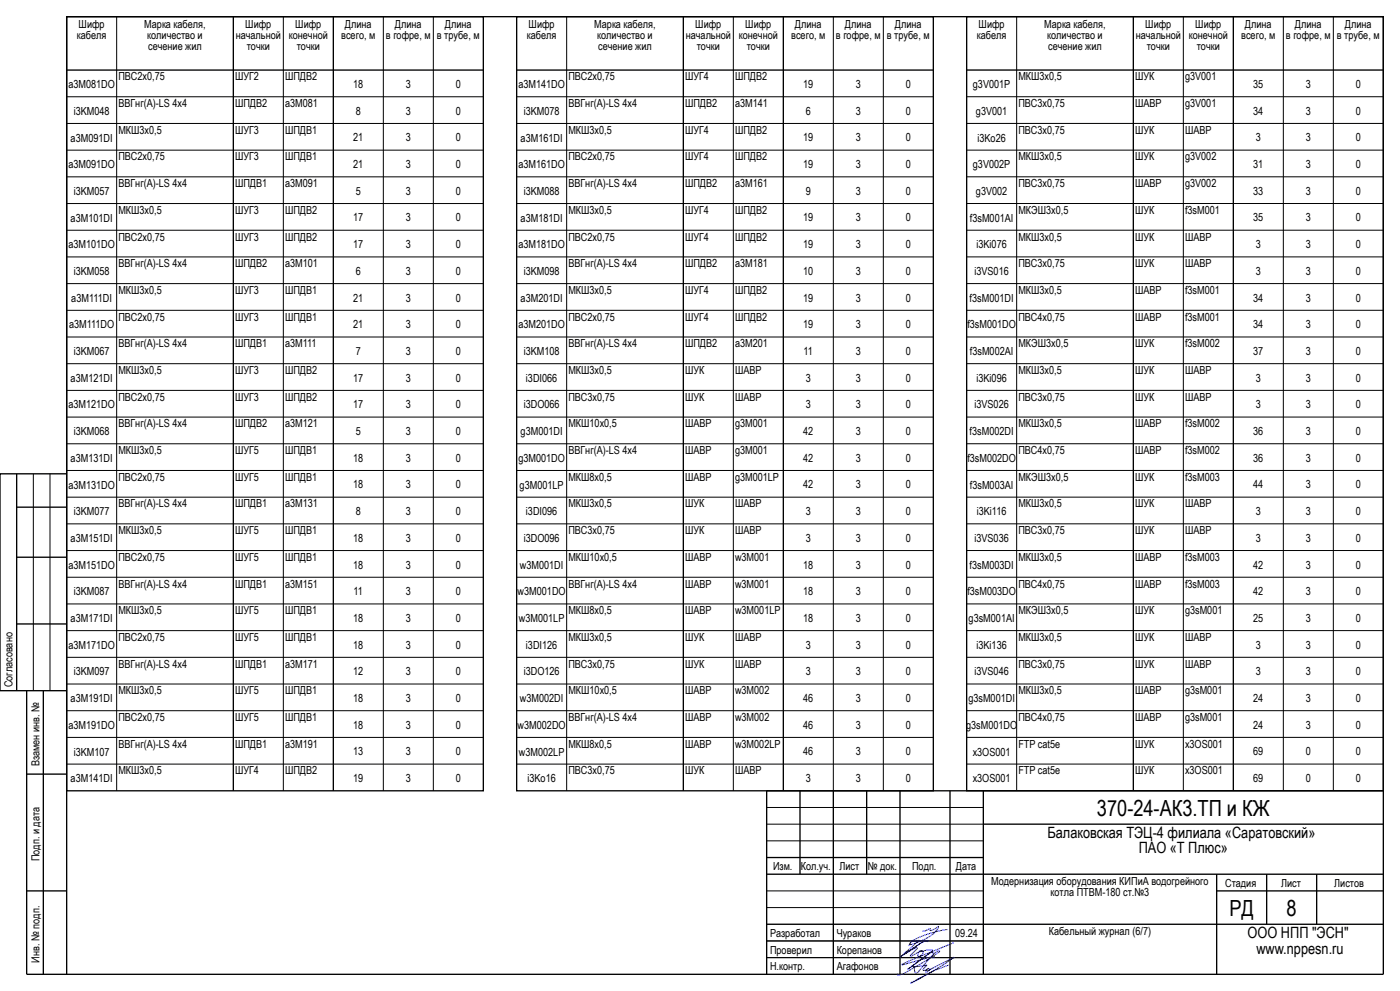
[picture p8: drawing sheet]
<svg xmlns="http://www.w3.org/2000/svg" width="420mm" height="297mm" viewBox="0 0 420 297" stroke-linecap="round" stroke-linejoin="round" font-family="sans-serif">
<defs><g id="words">
<g font-size="6.7">
<text x="329.1" y="244.6">370-24-АК3.ТП и КЖ</text>
<text x="368.8" y="274.7">РД</text>
<text x="386" y="274.6">8</text>
</g>
<g font-size="4.7">
<text x="314.2" y="251.1">Балаковская ТЭЦ-4 филиала «Саратовский»</text>
<text x="341.6" y="255.8">ПАО «Т Плюс»</text>
<text x="374.3" y="281.1">ООО НПП &quot;ЭСН&quot;</text>
<text x="376.9" y="285.8">www.nppesn.ru</text>
</g>
<g font-size="3.3">
<text x="23.1" y="11.7">кабеля</text>
<text x="23.6" y="8.4">Шифр</text>
<text x="43.3" y="8.3">Марка кабеля,</text>
<text x="44.2" y="11.6">количество и</text>
<text x="70.7" y="11.7">начальной</text>
<text x="73.6" y="8.4">Шифр</text>
<text x="86.6" y="11.7">конечной</text>
<text x="88.6" y="8.4">Шифр</text>
<text x="102.4" y="11.7">всего, м</text>
<text x="103.5" y="8.4">Длина</text>
<text x="115.8" y="11.7">в гофре, м</text>
<text x="118.5" y="8.4">Длина</text>
<text x="131.1" y="11.7">в трубе, м</text>
<text x="133.5" y="8.4">Длина</text>
<text x="158.1" y="11.7">кабеля</text>
<text x="158.6" y="8.4">Шифр</text>
<text x="178.3" y="8.3">Марка кабеля,</text>
<text x="179.2" y="11.6">количество и</text>
<text x="205.7" y="11.7">начальной</text>
<text x="208.6" y="8.4">Шифр</text>
<text x="221.6" y="11.7">конечной</text>
<text x="223.6" y="8.4">Шифр</text>
<text x="237.4" y="11.7">всего, м</text>
<text x="238.5" y="8.4">Длина</text>
<text x="250.8" y="11.7">в гофре, м</text>
<text x="253.5" y="8.4">Длина</text>
<text x="266.1" y="11.7">в трубе, м</text>
<text x="268.5" y="8.4">Длина</text>
<text x="293.1" y="11.7">кабеля</text>
<text x="293.6" y="8.4">Шифр</text>
<text x="313.3" y="8.3">Марка кабеля,</text>
<text x="314.2" y="11.6">количество и</text>
<text x="340.7" y="11.7">начальной</text>
<text x="343.6" y="8.4">Шифр</text>
<text x="356.6" y="11.7">конечной</text>
<text x="358.6" y="8.4">Шифр</text>
<text x="372.4" y="11.7">всего, м</text>
<text x="373.5" y="8.4">Длина</text>
<text x="385.8" y="11.7">в гофре, м</text>
<text x="388.5" y="8.4">Длина</text>
<text x="401.1" y="11.7">в трубе, м</text>
<text x="403.5" y="8.4">Длина</text>
<text x="44.5" y="15">сечение жил</text>
<text x="74" y="15">точки</text>
<text x="89" y="15">точки</text>
<text x="179.5" y="15">сечение жил</text>
<text x="209" y="15">точки</text>
<text x="224" y="15">точки</text>
<text x="314.5" y="15">сечение жил</text>
<text x="344" y="15">точки</text>
<text x="359" y="15">точки</text>
<text x="20.5" y="26.4">a3M081DO</text>
<text x="35.5" y="24.1">ПВС2х0,75</text>
<text x="70.5" y="24.1">ШУГ2</text>
<text x="85.5" y="24.1">ШПДВ2</text>
<text x="106" y="26.4">18</text>
<text x="121.7" y="26.4">3</text>
<text x="136.7" y="26.4">0</text>
<text x="155.5" y="26.4">a3M141DO</text>
<text x="170.5" y="24.1">ПВС2х0,75</text>
<text x="205.5" y="24.1">ШУГ4</text>
<text x="220.5" y="24.1">ШПДВ2</text>
<text x="241" y="26.4">19</text>
<text x="256.7" y="26.4">3</text>
<text x="271.7" y="26.4">0</text>
<text x="291.9" y="26.4">g3V001P</text>
<text x="305.5" y="24.1">МКШ3х0,5</text>
<text x="340.5" y="24.1">ШУК</text>
<text x="355.5" y="24.1">g3V001</text>
<text x="376" y="26.4">35</text>
<text x="391.7" y="26.4">3</text>
<text x="406.7" y="26.4">0</text>
<text x="22.1" y="34.4">i3KM048</text>
<text x="35.5" y="32.1">ВВГнг(А)-LS 4х4</text>
<text x="70.5" y="32.1">ШПДВ2</text>
<text x="85.5" y="32.1">a3M081</text>
<text x="106.7" y="34.4">8</text>
<text x="121.7" y="34.4">3</text>
<text x="136.7" y="34.4">0</text>
<text x="157.1" y="34.4">i3KM078</text>
<text x="170.5" y="32.1">ВВГнг(А)-LS 4х4</text>
<text x="205.5" y="32.1">ШПДВ2</text>
<text x="220.5" y="32.1">a3M141</text>
<text x="241.7" y="34.4">6</text>
<text x="256.7" y="34.4">3</text>
<text x="271.7" y="34.4">0</text>
<text x="292.8" y="34.4">g3V001</text>
<text x="305.5" y="32.1">ПВС3х0,75</text>
<text x="340.5" y="32.1">ШАВР</text>
<text x="355.5" y="32.1">g3V001</text>
<text x="376" y="34.4">34</text>
<text x="391.7" y="34.4">3</text>
<text x="406.7" y="34.4">0</text>
<text x="35.5" y="40.1">МКШ3х0,5</text>
<text x="70.5" y="40.1">ШУГ3</text>
<text x="85.5" y="40.1">ШПДВ1</text>
<text x="170.5" y="40.1">МКШ3х0,5</text>
<text x="205.5" y="40.1">ШУГ4</text>
<text x="220.5" y="40.1">ШПДВ2</text>
<text x="305.5" y="40.1">ПВС3х0,75</text>
<text x="340.5" y="40.1">ШУК</text>
<text x="355.5" y="40.1">ШАВР</text>
<text x="21.2" y="42.4">a3M091DI</text>
<text x="106" y="42.4">21</text>
<text x="121.7" y="42.4">3</text>
<text x="136.7" y="42.4">0</text>
<text x="156.2" y="42.4">a3M161DI</text>
<text x="241" y="42.4">19</text>
<text x="256.7" y="42.4">3</text>
<text x="271.7" y="42.4">0</text>
<text x="293.2" y="42.4">i3Ko26</text>
<text x="376.7" y="42.4">3</text>
<text x="391.7" y="42.4">3</text>
<text x="406.7" y="42.4">0</text>
<text x="20.5" y="50.4">a3M091DO</text>
<text x="35.5" y="48.1">ПВС2х0,75</text>
<text x="70.5" y="48.1">ШУГ3</text>
<text x="85.5" y="48.1">ШПДВ1</text>
<text x="106" y="50.4">21</text>
<text x="121.7" y="50.4">3</text>
<text x="136.7" y="50.4">0</text>
<text x="155.5" y="50.4">a3M161DO</text>
<text x="170.5" y="48.1">ПВС2х0,75</text>
<text x="205.5" y="48.1">ШУГ4</text>
<text x="220.5" y="48.1">ШПДВ2</text>
<text x="241" y="50.4">19</text>
<text x="256.7" y="50.4">3</text>
<text x="271.7" y="50.4">0</text>
<text x="291.9" y="50.4">g3V002P</text>
<text x="305.5" y="48.1">МКШ3х0,5</text>
<text x="340.5" y="48.1">ШУК</text>
<text x="355.5" y="48.1">g3V002</text>
<text x="376" y="50.4">31</text>
<text x="391.7" y="50.4">3</text>
<text x="406.7" y="50.4">0</text>
<text x="22.1" y="58.4">i3KM057</text>
<text x="35.5" y="56.1">ВВГнг(А)-LS 4х4</text>
<text x="70.5" y="56.1">ШПДВ1</text>
<text x="85.5" y="56.1">a3M091</text>
<text x="106.7" y="58.4">5</text>
<text x="121.7" y="58.4">3</text>
<text x="136.7" y="58.4">0</text>
<text x="157.1" y="58.4">i3KM088</text>
<text x="170.5" y="56.1">ВВГнг(А)-LS 4х4</text>
<text x="205.5" y="56.1">ШПДВ2</text>
<text x="220.5" y="56.1">a3M161</text>
<text x="241.7" y="58.4">9</text>
<text x="256.7" y="58.4">3</text>
<text x="271.7" y="58.4">0</text>
<text x="292.8" y="58.4">g3V002</text>
<text x="305.5" y="56.1">ПВС3х0,75</text>
<text x="340.5" y="56.1">ШАВР</text>
<text x="355.5" y="56.1">g3V002</text>
<text x="376" y="58.4">33</text>
<text x="391.7" y="58.4">3</text>
<text x="406.7" y="58.4">0</text>
<text x="35.5" y="64.1">МКШ3х0,5</text>
<text x="70.5" y="64.1">ШУГ3</text>
<text x="85.5" y="64.1">ШПДВ2</text>
<text x="170.5" y="64.1">МКШ3х0,5</text>
<text x="205.5" y="64.1">ШУГ4</text>
<text x="220.5" y="64.1">ШПДВ2</text>
<text x="305.5" y="64.1">МКЭШ3х0,5</text>
<text x="340.5" y="64.1">ШУК</text>
<text x="355.5" y="64.1">f3sM001</text>
<text x="21.2" y="66.4">a3M101DI</text>
<text x="106" y="66.4">17</text>
<text x="121.7" y="66.4">3</text>
<text x="136.7" y="66.4">0</text>
<text x="156.2" y="66.4">a3M181DI</text>
<text x="241" y="66.4">19</text>
<text x="256.7" y="66.4">3</text>
<text x="271.7" y="66.4">0</text>
<text x="291" y="66.4">f3sM001AI</text>
<text x="376" y="66.4">35</text>
<text x="391.7" y="66.4">3</text>
<text x="406.7" y="66.4">0</text>
<text x="20.5" y="74.4">a3M101DO</text>
<text x="35.5" y="72.1">ПВС2х0,75</text>
<text x="70.5" y="72.1">ШУГ3</text>
<text x="85.5" y="72.1">ШПДВ2</text>
<text x="106" y="74.4">17</text>
<text x="121.7" y="74.4">3</text>
<text x="136.7" y="74.4">0</text>
<text x="155.5" y="74.4">a3M181DO</text>
<text x="170.5" y="72.1">ПВС2х0,75</text>
<text x="205.5" y="72.1">ШУГ4</text>
<text x="220.5" y="72.1">ШПДВ2</text>
<text x="241" y="74.4">19</text>
<text x="256.7" y="74.4">3</text>
<text x="271.7" y="74.4">0</text>
<text x="292.9" y="74.4">i3Ki076</text>
<text x="305.5" y="72.1">МКШ3х0,5</text>
<text x="340.5" y="72.1">ШУК</text>
<text x="355.5" y="72.1">ШАВР</text>
<text x="376.7" y="74.4">3</text>
<text x="391.7" y="74.4">3</text>
<text x="406.7" y="74.4">0</text>
<text x="22.1" y="82.4">i3KM058</text>
<text x="35.5" y="80.1">ВВГнг(А)-LS 4х4</text>
<text x="70.5" y="80.1">ШПДВ2</text>
<text x="85.5" y="80.1">a3M101</text>
<text x="106.7" y="82.4">6</text>
<text x="121.7" y="82.4">3</text>
<text x="136.7" y="82.4">0</text>
<text x="157.1" y="82.4">i3KM098</text>
<text x="170.5" y="80.1">ВВГнг(А)-LS 4х4</text>
<text x="205.5" y="80.1">ШПДВ2</text>
<text x="220.5" y="80.1">a3M181</text>
<text x="241" y="82.4">10</text>
<text x="256.7" y="82.4">3</text>
<text x="271.7" y="82.4">0</text>
<text x="292.3" y="82.4">i3VS016</text>
<text x="305.5" y="80.1">ПВС3х0,75</text>
<text x="340.5" y="80.1">ШУК</text>
<text x="355.5" y="80.1">ШАВР</text>
<text x="376.7" y="82.4">3</text>
<text x="391.7" y="82.4">3</text>
<text x="406.7" y="82.4">0</text>
<text x="35.5" y="88.1">МКШ3х0,5</text>
<text x="70.5" y="88.1">ШУГ3</text>
<text x="85.5" y="88.1">ШПДВ1</text>
<text x="170.5" y="88.1">МКШ3х0,5</text>
<text x="205.5" y="88.1">ШУГ4</text>
<text x="220.5" y="88.1">ШПДВ2</text>
<text x="305.5" y="88.1">МКШ3х0,5</text>
<text x="340.5" y="88.1">ШАВР</text>
<text x="355.5" y="88.1">f3sM001</text>
<text x="21.4" y="90.4">a3M111DI</text>
<text x="106" y="90.4">21</text>
<text x="121.7" y="90.4">3</text>
<text x="136.7" y="90.4">0</text>
<text x="156.2" y="90.4">a3M201DI</text>
<text x="241" y="90.4">19</text>
<text x="256.7" y="90.4">3</text>
<text x="271.7" y="90.4">0</text>
<text x="290.9" y="90.4">f3sM001DI</text>
<text x="376" y="90.4">34</text>
<text x="391.7" y="90.4">3</text>
<text x="406.7" y="90.4">0</text>
<text x="20.7" y="98.4">a3M111DO</text>
<text x="35.5" y="96.1">ПВС2х0,75</text>
<text x="70.5" y="96.1">ШУГ3</text>
<text x="85.5" y="96.1">ШПДВ1</text>
<text x="106" y="98.4">21</text>
<text x="121.7" y="98.4">3</text>
<text x="136.7" y="98.4">0</text>
<text x="155.5" y="98.4">a3M201DO</text>
<text x="170.5" y="96.1">ПВС2х0,75</text>
<text x="205.5" y="96.1">ШУГ4</text>
<text x="220.5" y="96.1">ШПДВ2</text>
<text x="241" y="98.4">19</text>
<text x="256.7" y="98.4">3</text>
<text x="271.7" y="98.4">0</text>
<text x="290.2" y="98.4">f3sM001DO</text>
<text x="305.5" y="96.1">ПВС4х0,75</text>
<text x="340.5" y="96.1">ШАВР</text>
<text x="355.5" y="96.1">f3sM001</text>
<text x="376" y="98.4">34</text>
<text x="391.7" y="98.4">3</text>
<text x="406.7" y="98.4">0</text>
<text x="22.1" y="106.4">i3KM067</text>
<text x="35.5" y="104.1">ВВГнг(А)-LS 4х4</text>
<text x="70.5" y="104.1">ШПДВ1</text>
<text x="85.5" y="104.1">a3M111</text>
<text x="106.7" y="106.4">7</text>
<text x="121.7" y="106.4">3</text>
<text x="136.7" y="106.4">0</text>
<text x="157.1" y="106.4">i3KM108</text>
<text x="170.5" y="104.1">ВВГнг(А)-LS 4х4</text>
<text x="205.5" y="104.1">ШПДВ2</text>
<text x="220.5" y="104.1">a3M201</text>
<text x="241.1" y="106.4">11</text>
<text x="256.7" y="106.4">3</text>
<text x="271.7" y="106.4">0</text>
<text x="291" y="106.4">f3sM002AI</text>
<text x="305.5" y="104.1">МКЭШ3х0,5</text>
<text x="340.5" y="104.1">ШУК</text>
<text x="355.5" y="104.1">f3sM002</text>
<text x="376" y="106.4">37</text>
<text x="391.7" y="106.4">3</text>
<text x="406.7" y="106.4">0</text>
<text x="35.5" y="112.1">МКШ3х0,5</text>
<text x="70.5" y="112.1">ШУГ3</text>
<text x="85.5" y="112.1">ШПДВ2</text>
<text x="170.5" y="112.1">МКШ3х0,5</text>
<text x="205.5" y="112.1">ШУК</text>
<text x="220.5" y="112.1">ШАВР</text>
<text x="305.5" y="112.1">МКШ3х0,5</text>
<text x="340.5" y="112.1">ШУК</text>
<text x="355.5" y="112.1">ШАВР</text>
<text x="21.2" y="114.4">a3M121DI</text>
<text x="106" y="114.4">17</text>
<text x="121.7" y="114.4">3</text>
<text x="136.7" y="114.4">0</text>
<text x="157.8" y="114.4">i3DI066</text>
<text x="241.7" y="114.4">3</text>
<text x="256.7" y="114.4">3</text>
<text x="271.7" y="114.4">0</text>
<text x="292.9" y="114.4">i3Ki096</text>
<text x="376.7" y="114.4">3</text>
<text x="391.7" y="114.4">3</text>
<text x="406.7" y="114.4">0</text>
<text x="20.5" y="122.4">a3M121DO</text>
<text x="35.5" y="120.1">ПВС2х0,75</text>
<text x="70.5" y="120.1">ШУГ3</text>
<text x="85.5" y="120.1">ШПДВ2</text>
<text x="106" y="122.4">17</text>
<text x="121.7" y="122.4">3</text>
<text x="136.7" y="122.4">0</text>
<text x="157.1" y="122.4">i3DO066</text>
<text x="170.5" y="120.1">ПВС3х0,75</text>
<text x="205.5" y="120.1">ШУК</text>
<text x="220.5" y="120.1">ШАВР</text>
<text x="241.7" y="122.4">3</text>
<text x="256.7" y="122.4">3</text>
<text x="271.7" y="122.4">0</text>
<text x="292.3" y="122.4">i3VS026</text>
<text x="305.5" y="120.1">ПВС3х0,75</text>
<text x="340.5" y="120.1">ШУК</text>
<text x="355.5" y="120.1">ШАВР</text>
<text x="376.7" y="122.4">3</text>
<text x="391.7" y="122.4">3</text>
<text x="406.7" y="122.4">0</text>
<text x="22.1" y="130.4">i3KM068</text>
<text x="35.5" y="128.1">ВВГнг(А)-LS 4х4</text>
<text x="70.5" y="128.1">ШПДВ2</text>
<text x="85.5" y="128.1">a3M121</text>
<text x="106.7" y="130.4">5</text>
<text x="121.7" y="130.4">3</text>
<text x="136.7" y="130.4">0</text>
<text x="156.2" y="130.4">g3M001DI</text>
<text x="170.5" y="128.1">МКШ10х0,5</text>
<text x="205.5" y="128.1">ШАВР</text>
<text x="220.5" y="128.1">g3M001</text>
<text x="241" y="130.4">42</text>
<text x="256.7" y="130.4">3</text>
<text x="271.7" y="130.4">0</text>
<text x="290.9" y="130.4">f3sM002DI</text>
<text x="305.5" y="128.1">МКШ3х0,5</text>
<text x="340.5" y="128.1">ШАВР</text>
<text x="355.5" y="128.1">f3sM002</text>
<text x="376" y="130.4">36</text>
<text x="391.7" y="130.4">3</text>
<text x="406.7" y="130.4">0</text>
<text x="35.5" y="136.1">МКШ3х0,5</text>
<text x="70.5" y="136.1">ШУГ5</text>
<text x="85.5" y="136.1">ШПДВ1</text>
<text x="170.5" y="136.1">ВВГнг(А)-LS 4х4</text>
<text x="205.5" y="136.1">ШАВР</text>
<text x="220.5" y="136.1">g3M001</text>
<text x="305.5" y="136.1">ПВС4х0,75</text>
<text x="340.5" y="136.1">ШАВР</text>
<text x="355.5" y="136.1">f3sM002</text>
<text x="21.2" y="138.4">a3M131DI</text>
<text x="106" y="138.4">18</text>
<text x="121.7" y="138.4">3</text>
<text x="136.7" y="138.4">0</text>
<text x="155.5" y="138.4">g3M001DO</text>
<text x="241" y="138.4">42</text>
<text x="256.7" y="138.4">3</text>
<text x="271.7" y="138.4">0</text>
<text x="290.2" y="138.4">f3sM002DO</text>
<text x="376" y="138.4">36</text>
<text x="391.7" y="138.4">3</text>
<text x="406.7" y="138.4">0</text>
<text x="20.5" y="146.4">a3M131DO</text>
<text x="35.5" y="144.1">ПВС2х0,75</text>
<text x="70.5" y="144.1">ШУГ5</text>
<text x="85.5" y="144.1">ШПДВ1</text>
<text x="106" y="146.4">18</text>
<text x="121.7" y="146.4">3</text>
<text x="136.7" y="146.4">0</text>
<text x="155.9" y="146.4">g3M001LP</text>
<text x="170.5" y="144.1">МКШ8х0,5</text>
<text x="205.5" y="144.1">ШАВР</text>
<text x="220.5" y="144.1">g3M001LP</text>
<text x="241" y="146.4">42</text>
<text x="256.7" y="146.4">3</text>
<text x="271.7" y="146.4">0</text>
<text x="291" y="146.4">f3sM003AI</text>
<text x="305.5" y="144.1">МКЭШ3х0,5</text>
<text x="340.5" y="144.1">ШУК</text>
<text x="355.5" y="144.1">f3sM003</text>
<text x="376" y="146.4">44</text>
<text x="391.7" y="146.4">3</text>
<text x="406.7" y="146.4">0</text>
<text x="22.1" y="154.4">i3KM077</text>
<text x="35.5" y="152.1">ВВГнг(А)-LS 4х4</text>
<text x="70.5" y="152.1">ШПДВ1</text>
<text x="85.5" y="152.1">a3M131</text>
<text x="106.7" y="154.4">8</text>
<text x="121.7" y="154.4">3</text>
<text x="136.7" y="154.4">0</text>
<text x="157.8" y="154.4">i3DI096</text>
<text x="170.5" y="152.1">МКШ3х0,5</text>
<text x="205.5" y="152.1">ШУК</text>
<text x="220.5" y="152.1">ШАВР</text>
<text x="241.7" y="154.4">3</text>
<text x="256.7" y="154.4">3</text>
<text x="271.7" y="154.4">0</text>
<text x="293" y="154.4">i3Ki116</text>
<text x="305.5" y="152.1">МКШ3х0,5</text>
<text x="340.5" y="152.1">ШУК</text>
<text x="355.5" y="152.1">ШАВР</text>
<text x="376.7" y="154.4">3</text>
<text x="391.7" y="154.4">3</text>
<text x="406.7" y="154.4">0</text>
<text x="35.5" y="160.1">МКШ3х0,5</text>
<text x="70.5" y="160.1">ШУГ5</text>
<text x="85.5" y="160.1">ШПДВ1</text>
<text x="170.5" y="160.1">ПВС3х0,75</text>
<text x="205.5" y="160.1">ШУК</text>
<text x="220.5" y="160.1">ШАВР</text>
<text x="305.5" y="160.1">ПВС3х0,75</text>
<text x="340.5" y="160.1">ШУК</text>
<text x="355.5" y="160.1">ШАВР</text>
<text x="21.2" y="162.4">a3M151DI</text>
<text x="106" y="162.4">18</text>
<text x="121.7" y="162.4">3</text>
<text x="136.7" y="162.4">0</text>
<text x="157.1" y="162.4">i3DO096</text>
<text x="241.7" y="162.4">3</text>
<text x="256.7" y="162.4">3</text>
<text x="271.7" y="162.4">0</text>
<text x="292.3" y="162.4">i3VS036</text>
<text x="376.7" y="162.4">3</text>
<text x="391.7" y="162.4">3</text>
<text x="406.7" y="162.4">0</text>
<text x="20.5" y="170.4">a3M151DO</text>
<text x="35.5" y="168.1">ПВС2х0,75</text>
<text x="70.5" y="168.1">ШУГ5</text>
<text x="85.5" y="168.1">ШПДВ1</text>
<text x="106" y="170.4">18</text>
<text x="121.7" y="170.4">3</text>
<text x="136.7" y="170.4">0</text>
<text x="156" y="170.4">w3M001DI</text>
<text x="170.5" y="168.1">МКШ10х0,5</text>
<text x="205.5" y="168.1">ШАВР</text>
<text x="220.5" y="168.1">w3M001</text>
<text x="241" y="170.4">18</text>
<text x="256.7" y="170.4">3</text>
<text x="271.7" y="170.4">0</text>
<text x="290.9" y="170.4">f3sM003DI</text>
<text x="305.5" y="168.1">МКШ3х0,5</text>
<text x="340.5" y="168.1">ШАВР</text>
<text x="355.5" y="168.1">f3sM003</text>
<text x="376" y="170.4">42</text>
<text x="391.7" y="170.4">3</text>
<text x="406.7" y="170.4">0</text>
<text x="22.1" y="178.4">i3KM087</text>
<text x="35.5" y="176.1">ВВГнг(А)-LS 4х4</text>
<text x="70.5" y="176.1">ШПДВ1</text>
<text x="85.5" y="176.1">a3M151</text>
<text x="106.1" y="178.4">11</text>
<text x="121.7" y="178.4">3</text>
<text x="136.7" y="178.4">0</text>
<text x="155.3" y="178.4">w3M001DO</text>
<text x="170.5" y="176.1">ВВГнг(А)-LS 4х4</text>
<text x="205.5" y="176.1">ШАВР</text>
<text x="220.5" y="176.1">w3M001</text>
<text x="241" y="178.4">18</text>
<text x="256.7" y="178.4">3</text>
<text x="271.7" y="178.4">0</text>
<text x="290.2" y="178.4">f3sM003DO</text>
<text x="305.5" y="176.1">ПВС4х0,75</text>
<text x="340.5" y="176.1">ШАВР</text>
<text x="355.5" y="176.1">f3sM003</text>
<text x="376" y="178.4">42</text>
<text x="391.7" y="178.4">3</text>
<text x="406.7" y="178.4">0</text>
<text x="35.5" y="184.1">МКШ3х0,5</text>
<text x="70.5" y="184.1">ШУГ5</text>
<text x="85.5" y="184.1">ШПДВ1</text>
<text x="170.5" y="184.1">МКШ8х0,5</text>
<text x="205.5" y="184.1">ШАВР</text>
<text x="220.5" y="184.1">w3M001LP</text>
<text x="305.5" y="184.1">МКЭШ3х0,5</text>
<text x="340.5" y="184.1">ШУК</text>
<text x="355.5" y="184.1">g3sM001</text>
<text x="21.2" y="186.4">a3M171DI</text>
<text x="106" y="186.4">18</text>
<text x="121.7" y="186.4">3</text>
<text x="136.7" y="186.4">0</text>
<text x="155.7" y="186.4">w3M001LP</text>
<text x="241" y="186.4">18</text>
<text x="256.7" y="186.4">3</text>
<text x="271.7" y="186.4">0</text>
<text x="290.6" y="186.4">g3sM001AI</text>
<text x="376" y="186.4">25</text>
<text x="391.7" y="186.4">3</text>
<text x="406.7" y="186.4">0</text>
<text x="20.5" y="194.4">a3M171DO</text>
<text x="35.5" y="192.1">ПВС2х0,75</text>
<text x="70.5" y="192.1">ШУГ5</text>
<text x="85.5" y="192.1">ШПДВ1</text>
<text x="106" y="194.4">18</text>
<text x="121.7" y="194.4">3</text>
<text x="136.7" y="194.4">0</text>
<text x="157.8" y="194.4">i3DI126</text>
<text x="170.5" y="192.1">МКШ3х0,5</text>
<text x="205.5" y="192.1">ШУК</text>
<text x="220.5" y="192.1">ШАВР</text>
<text x="241.7" y="194.4">3</text>
<text x="256.7" y="194.4">3</text>
<text x="271.7" y="194.4">0</text>
<text x="292.9" y="194.4">i3Ki136</text>
<text x="305.5" y="192.1">МКШ3х0,5</text>
<text x="340.5" y="192.1">ШУК</text>
<text x="355.5" y="192.1">ШАВР</text>
<text x="376.7" y="194.4">3</text>
<text x="391.7" y="194.4">3</text>
<text x="406.7" y="194.4">0</text>
<text x="22.1" y="202.4">i3KM097</text>
<text x="35.5" y="200.1">ВВГнг(А)-LS 4х4</text>
<text x="70.5" y="200.1">ШПДВ1</text>
<text x="85.5" y="200.1">a3M171</text>
<text x="106" y="202.4">12</text>
<text x="121.7" y="202.4">3</text>
<text x="136.7" y="202.4">0</text>
<text x="157.1" y="202.4">i3DO126</text>
<text x="170.5" y="200.1">ПВС3х0,75</text>
<text x="205.5" y="200.1">ШУК</text>
<text x="220.5" y="200.1">ШАВР</text>
<text x="241.7" y="202.4">3</text>
<text x="256.7" y="202.4">3</text>
<text x="271.7" y="202.4">0</text>
<text x="292.3" y="202.4">i3VS046</text>
<text x="305.5" y="200.1">ПВС3х0,75</text>
<text x="340.5" y="200.1">ШУК</text>
<text x="355.5" y="200.1">ШАВР</text>
<text x="376.7" y="202.4">3</text>
<text x="391.7" y="202.4">3</text>
<text x="406.7" y="202.4">0</text>
<text x="3.8" y="206" transform="rotate(-90 3.8 206)">Согласовано</text>
<text x="35.5" y="208.1">МКШ3х0,5</text>
<text x="70.5" y="208.1">ШУГ5</text>
<text x="85.5" y="208.1">ШПДВ1</text>
<text x="170.5" y="208.1">МКШ10х0,5</text>
<text x="205.5" y="208.1">ШАВР</text>
<text x="220.5" y="208.1">w3M002</text>
<text x="305.5" y="208.1">МКШ3х0,5</text>
<text x="340.5" y="208.1">ШАВР</text>
<text x="355.5" y="208.1">g3sM001</text>
<text x="21.2" y="210.4">a3M191DI</text>
<text x="106" y="210.4">18</text>
<text x="121.7" y="210.4">3</text>
<text x="136.7" y="210.4">0</text>
<text x="156" y="210.4">w3M002DI</text>
<text x="241" y="210.4">46</text>
<text x="256.7" y="210.4">3</text>
<text x="271.7" y="210.4">0</text>
<text x="290.5" y="210.4">g3sM001DI</text>
<text x="376" y="210.4">24</text>
<text x="391.7" y="210.4">3</text>
<text x="406.7" y="210.4">0</text>
<text x="20.5" y="218.4">a3M191DO</text>
<text x="35.5" y="216.1">ПВС2х0,75</text>
<text x="70.5" y="216.1">ШУГ5</text>
<text x="85.5" y="216.1">ШПДВ1</text>
<text x="106" y="218.4">18</text>
<text x="121.7" y="218.4">3</text>
<text x="136.7" y="218.4">0</text>
<text x="155.3" y="218.4">w3M002DO</text>
<text x="170.5" y="216.1">ВВГнг(А)-LS 4х4</text>
<text x="205.5" y="216.1">ШАВР</text>
<text x="220.5" y="216.1">w3M002</text>
<text x="241" y="218.4">46</text>
<text x="256.7" y="218.4">3</text>
<text x="271.7" y="218.4">0</text>
<text x="289.8" y="218.4">g3sM001DO</text>
<text x="305.5" y="216.1">ПВС4х0,75</text>
<text x="340.5" y="216.1">ШАВР</text>
<text x="355.5" y="216.1">g3sM001</text>
<text x="376" y="218.4">24</text>
<text x="391.7" y="218.4">3</text>
<text x="406.7" y="218.4">0</text>
<text x="22.1" y="226.4">i3KM107</text>
<text x="35.5" y="224.1">ВВГнг(А)-LS 4х4</text>
<text x="70.5" y="224.1">ШПДВ1</text>
<text x="85.5" y="224.1">a3M191</text>
<text x="106" y="226.4">13</text>
<text x="121.7" y="226.4">3</text>
<text x="136.7" y="226.4">0</text>
<text x="155.7" y="226.4">w3M002LP</text>
<text x="170.5" y="224.1">МКШ8х0,5</text>
<text x="205.5" y="224.1">ШАВР</text>
<text x="220.5" y="224.1">w3M002LP</text>
<text x="241" y="226.4">46</text>
<text x="256.7" y="226.4">3</text>
<text x="271.7" y="226.4">0</text>
<text x="291.8" y="226.4">x3OS001</text>
<text x="305.5" y="224.1">FTP cat5e</text>
<text x="340.5" y="224.1">ШУК</text>
<text x="355.5" y="224.1">x3OS001</text>
<text x="376" y="226.4">69</text>
<text x="391.7" y="226.4">0</text>
<text x="406.7" y="226.4">0</text>
<text x="11.8" y="229.7" transform="rotate(-90 11.8 229.7)">Взамен инв. №</text>
<text x="35.5" y="232.1">МКШ3х0,5</text>
<text x="70.5" y="232.1">ШУГ4</text>
<text x="85.5" y="232.1">ШПДВ2</text>
<text x="170.5" y="232.1">ПВС3х0,75</text>
<text x="205.5" y="232.1">ШУК</text>
<text x="220.5" y="232.1">ШАВР</text>
<text x="305.5" y="232.1">FTP cat5e</text>
<text x="340.5" y="232.1">ШУК</text>
<text x="355.5" y="232.1">x3OS001</text>
<text x="21.2" y="234.4">a3M141DI</text>
<text x="106" y="234.4">19</text>
<text x="121.7" y="234.4">3</text>
<text x="136.7" y="234.4">0</text>
<text x="158.2" y="234.4">i3Ko16</text>
<text x="241.7" y="234.4">3</text>
<text x="256.7" y="234.4">3</text>
<text x="271.7" y="234.4">0</text>
<text x="291.8" y="234.4">x3OS001</text>
<text x="376" y="234.4">69</text>
<text x="391.7" y="234.4">0</text>
<text x="406.7" y="234.4">0</text>
<text x="11.8" y="258.1" transform="rotate(-90 11.8 258.1)">Подп. и дата</text>
<text x="231.9" y="260.8">Изм.</text>
<text x="240.2" y="260.8">Кол.уч.</text>
<text x="251.8" y="260.8">Лист</text>
<text x="260.4" y="260.8">№ док.</text>
<text x="273.6" y="260.8">Подп.</text>
<text x="286.8" y="260.8">Дата</text>
<text x="297.4" y="265.1">Модернизация оборудования КИПиА водогрейного</text>
<text x="315.2" y="268.4">котла ПТВМ-180 ст.№3</text>
<text x="367.5" y="265.8">Стадия</text>
<text x="384.3" y="265.8">Лист</text>
<text x="400.3" y="265.8">Листов</text>
<text x="231" y="280.7">Разработал</text>
<text x="251" y="280.8">Чураков</text>
<text x="286.6" y="280.8">09.24</text>
<text x="314.6" y="280.1">Кабельный журнал (6/7)</text>
<text x="231" y="285.8">Проверил</text>
<text x="251" y="285.8">Корепанов</text>
<text x="11.8" y="288.5" transform="rotate(-90 11.8 288.5)">Инв. № подп.</text>
<text x="231" y="290.8">Н.контр.</text>
<text x="251" y="290.8">Агафонов</text>
</g>
</g></defs>
<g fill="#000" stroke="#000" stroke-width=".3">
<path d="M20 29h125zM20 37h125zM155 29h125zM155 37h125zM290 29h125zM290 37h125zM20 45h125zM20 53h125zM155 45h125zM155 53h125zM290 45h125zM290 53h125z"/>
<path d="M20 61h125zM20 69h125zM20 77h125zM155 61h125zM155 69h125zM155 77h125zM290 61h125zM290 69h125zM290 77h125zM20 85h125zM20 93h125zM155 85h125z"/>
<path d="M155 93h125zM290 85h125zM290 93h125zM20 101h125zM20 109h125zM20 117h125zM155 101h125zM155 109h125zM155 117h125zM290 101h125zM290 109h125zM290 117h125z"/>
<path d="M20 125h125zM20 133h125zM155 125h125zM155 133h125zM290 125h125zM290 133h125zM20 141h125zM20 149h125zM20 157h125zM155 141h125zM155 149h125zM155 157h125z"/>
<path d="M290 141h125zM290 149h125zM290 157h125zM20 165h125zM20 173h125zM155 165h125zM155 173h125zM290 165h125zM290 173h125zM20 181h125zM20 189h125zM20 197h125z"/>
<path d="M155 181h125zM155 189h125zM155 197h125zM290 181h125zM290 189h125zM290 197h125zM10 142v65zM15 142v65zM20 205h125zM20 213h125zM155 205h125zM155 213h125z"/>
<path d="M290 205h125zM290 213h125zM20 221h125zM20 229h125zM35 5v232zM85 5v232zM115 5v232zM130 5v232zM155 221h125zM155 229h125zM170 5v232zM220 5v232z"/>
<path d="M250 5v232zM265 5v232zM290 221h125zM290 229h125zM305 5v232zM355 5v232zM385 5v232zM400 5v232zM230 252h65zM230 247h65zM230 242h65zM230 277h65z"/>
<path d="M230 272h65zM230 267h65zM230 287h65zM230 282h65z"/>
</g>
<g fill="#000" stroke="#000" stroke-width=".4">
<path d="M20 5h395zM20 21h125zM155 21h125zM290 21h125zM5 152h15zM5 167h15zM5 187h15zM5 142v65zM8 207v85zM13 207v85zM8 232h12zM70 5v232z"/>
<path d="M100 5v232zM205 5v232zM230 237h185zM235 5v232zM340 5v232zM370 5v232zM230 257h65zM295 247h120zM8 267h12zM230 262h185zM240 237v25zM260 237v25z"/>
<path d="M295 277h120zM365 267h50zM380 262v15zM395 262v15zM8 292h407zM20 5v287zM230 237v55zM250 237v55zM270 237v55zM285 237v55zM295 237v55zM365 262v30z"/>
<path d="M415 5v287z"/>
</g>
<path d="M20 5h125v232h-125zM155 5h125v232h-125zM290 5h125v232h-125zM20 142h-20v65h20" fill="none" stroke="#000" stroke-width=".4"/>
<path d="M284.2 278.7a23.9 23.9 0 0 0-11 3.8l-.3 .6a12.6 12.6 0 0 0 8.6-5.2v-.3l-2.1 1.3a.32 .32 0 0 1-.4-.2 .32 .32 0 0 1 .1-.4l-1.5 .7-1 .1M284.6 289.2a74 74 0 0 0-11.4 5.4l6.6-3.5 6.4-4.1-7.9 3.8a.34 .34 0 0 1-.1-.4 .34 .34 0 0 1 .5-.1 .34 .34 0 0 1 .1 .4 .6 .6 0 0 1-.4 .6 .6 .6 0 0 1-.7-.3l.3-.4-.8 .3a.52 .52 0 0 1-.3-.6 .52 .52 0 0 1 .5-.4l.6-.6h-.1a6.3 6.3 0 0 1-4.3 .1l.2-.1a1.23 1.23 0 0 1 .6 1.6 .57 .57 0 0 0 .2 .7 .57 .57 0 0 0 .8-.2l1.4-1.7a14.3 14.3 0 0 1 4.9-4.8l.1 .4-1.8 1.2-9.3 5.5a1.16 1.16 0 0 1-1.5 0l.1-.2M286.1 282.5l-13.4 5.5-2.1 1.1 9.5-2.5a.23 .23 0 0 1 .2 .2 .23 .23 0 0 1-.2 .2l-.4-.4 .3-.5a.47 .47 0 0 0-.1-.6 .47 .47 0 0 0-.6-.1l-7 5.1 7.5-5.6-.6-.3-3.4 .6a.62 .62 0 0 1 1-.1 .62 .62 0 0 1-.2 1l-.8 .6a.48 .48 0 0 1-.5-.3 .48 .48 0 0 1 .1-.6l.2-.5-2.2 1.3-.3-.1 2.1-2.3a.56 .56 0 0 0-.9 .1l-3.2 1.8 5.3-3.6 2-.6-2 .6-6.4 4.4 5.7-5.1a1.72 1.72 0 0 1-2 .1l-1.1 1.6" fill="none" stroke="#00f" stroke-width=".3"/>
<use href="#words"/>
</svg>
